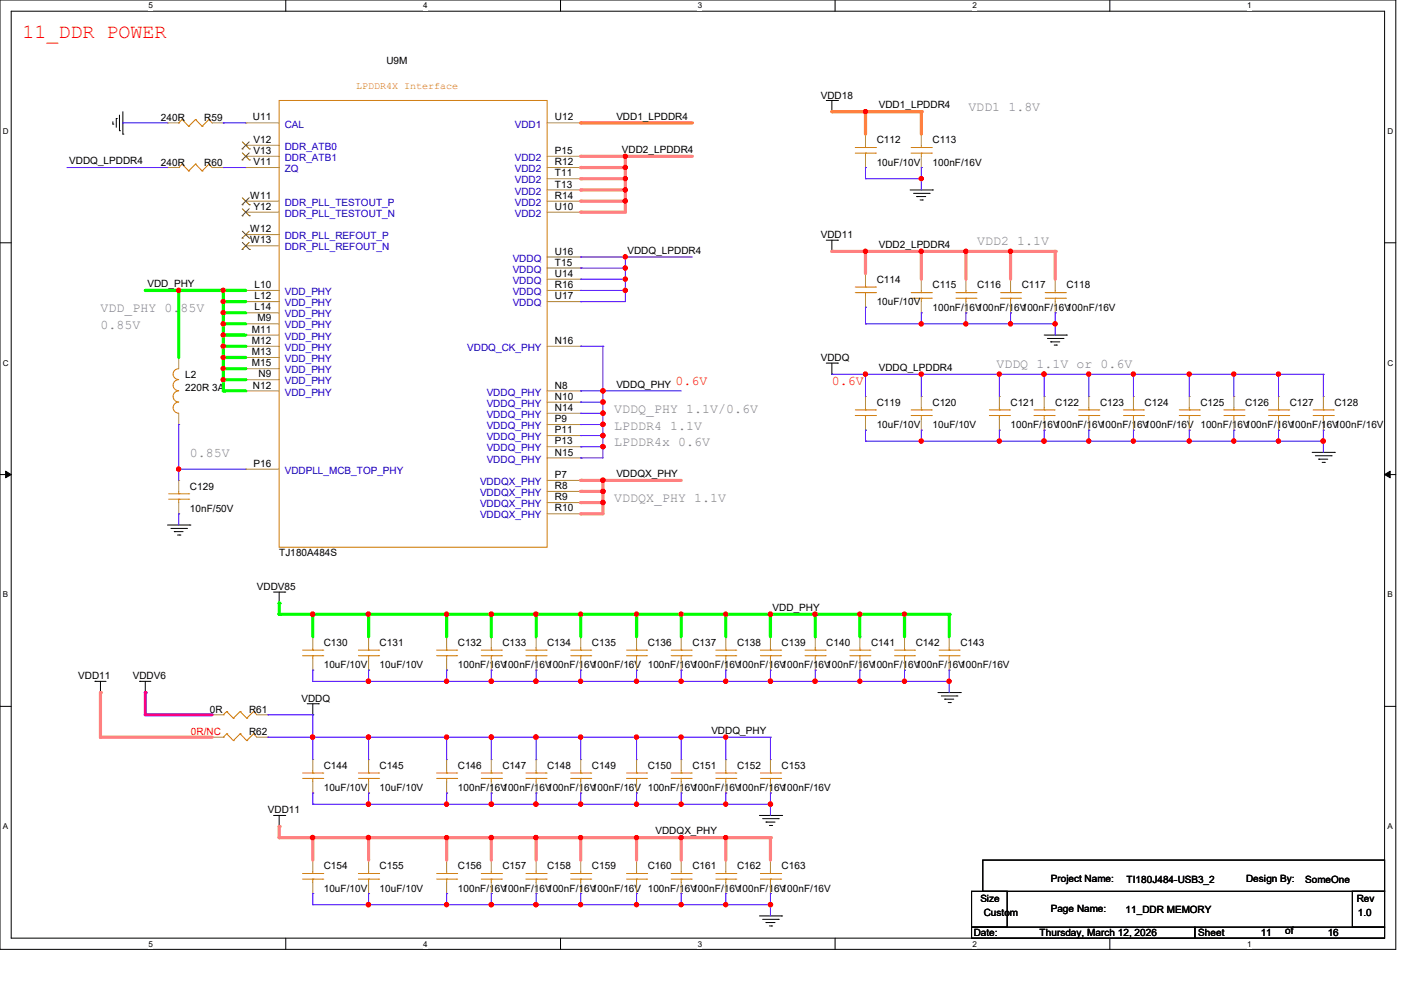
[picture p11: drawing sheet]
<svg xmlns="http://www.w3.org/2000/svg" width="297mm" height="210mm" viewBox="0 0 297 210" stroke-linecap="round" stroke-linejoin="round" font-family="sans-serif">
<defs><g id="words">
<text font-size="4.2" fill="#f00" x="4.7" y="8.1">11_DDR POWER</text>
<g font-size="2.8" fill="#808080">
<text x="204.9" y="23.5">VDD1 1.8V</text>
<text x="206.7" y="51.9">VDD2 1.1V</text>
<text x="21.3" y="69.6">0.85V</text>
<text x="21.3" y="66">VDD_PHY 0.85V</text>
<text x="210.8" y="77.9">VDDQ 1.1V or 0.6V</text>
<text x="129.9" y="87.3">VDDQ_PHY 1.1V/0.6V</text>
<text x="129.9" y="90.8">LPDDR4 1.1V</text>
<text x="129.9" y="94.4">LPDDR4x 0.6V</text>
<text x="40.2" y="96.7">0.85V</text>
<text x="129.9" y="106.2">VDDQX_PHY 1.1V</text>
</g>
<g font-size="2.8" fill="#f00">
<text x="142.9" y="81.4">0.6V</text>
<text x="176" y="81.4">0.6V</text>
</g>
<g font-size="2.1">
<text x="81.7" y="13.5">U9M</text>
<text x="173.6" y="20.9">VDD18</text>
<text x="185.9" y="22.9">VDD1_LPDDR4</text>
<text x="34" y="25.6">240R</text>
<text x="43.2" y="25.6">R59</text>
<text x="53.5" y="25.5">U11</text>
<text x="117.4" y="25.5">U12</text>
<text x="130.4" y="25.3">VDD1_LPDDR4</text>
<text x="14.6" y="34.8">VDDQ_LPDDR4</text>
<text x="34" y="35">240R</text>
<text x="43.2" y="35">R60</text>
<text x="53.6" y="30.2">V12</text>
<text x="53.6" y="32.6">V13</text>
<text x="53.6" y="34.9">V11</text>
<text x="117.4" y="32.6">P15</text>
<text x="117.4" y="34.9">R12</text>
<text x="131.6" y="32.4">VDD2_LPDDR4</text>
<text x="185.5" y="30.3">C112</text>
<text x="185.5" y="35">10uF/10V</text>
<text x="197.3" y="30.3">C113</text>
<text x="197.3" y="35">100nF/16V</text>
<text x="117.4" y="37.3">T11</text>
<text x="117.4" y="39.7">T13</text>
<text x="52.9" y="42">W11</text>
<text x="53.6" y="44.4">Y12</text>
<text x="117.4" y="42">R14</text>
<text x="117.4" y="44.4">U10</text>
<text x="52.9" y="51.5">W13</text>
<text x="52.9" y="49.1">W12</text>
<text x="117.4" y="53.8">U16</text>
<text x="132.8" y="53.7">VDDQ_LPDDR4</text>
<text x="173.6" y="50.4">VDD11</text>
<text x="185.9" y="52.5">VDD2_LPDDR4</text>
<text x="117.4" y="58.5">U14</text>
<text x="117.4" y="56.2">T15</text>
<text x="185.5" y="59.8">C114</text>
<text x="31.2" y="60.7">VDD_PHY</text>
<text x="53.8" y="60.9">L10</text>
<text x="53.8" y="63.3">L12</text>
<text x="53.8" y="65.7">L14</text>
<text x="117.4" y="60.9">R16</text>
<text x="117.4" y="63.3">U17</text>
<text x="185.5" y="64.6">10uF/10V</text>
<text x="197.3" y="61">C115</text>
<text x="197.3" y="65.7">100nF/16V</text>
<text x="206.7" y="61">C116</text>
<text x="206.7" y="65.7">100nF/16V</text>
<text x="216.2" y="61">C117</text>
<text x="216.2" y="65.7">100nF/16V</text>
<text x="225.6" y="61">C118</text>
<text x="225.6" y="65.7">100nF/16V</text>
<text x="53.3" y="70.4">M11</text>
<text x="54.5" y="68">M9</text>
<text x="53.3" y="72.7">M12</text>
<text x="53.3" y="75.1">M13</text>
<text x="53.3" y="77.5">M15</text>
<text x="117.4" y="72.7">N16</text>
<text x="173.6" y="76.4">VDDQ</text>
<text x="39.2" y="79.9">L2</text>
<text x="39.2" y="82.8">220R 3A</text>
<text x="53.5" y="82.2">N12</text>
<text x="54.7" y="79.8">N9</text>
<text x="117.4" y="82.2">N8</text>
<text x="130.4" y="82">VDDQ_PHY</text>
<text x="185.9" y="78.5">VDDQ_LPDDR4</text>
<text x="117.4" y="84.5">N10</text>
<text x="117.4" y="86.9">N14</text>
<text x="117.4" y="89.3">P9</text>
<text x="185.5" y="85.8">C119</text>
<text x="197.3" y="85.8">C120</text>
<text x="213.8" y="85.8">C121</text>
<text x="223.2" y="85.8">C122</text>
<text x="232.7" y="85.8">C123</text>
<text x="242.1" y="85.8">C124</text>
<text x="254" y="85.8">C125</text>
<text x="263.4" y="85.8">C126</text>
<text x="272.8" y="85.8">C127</text>
<text x="282.3" y="85.8">C128</text>
<text x="117.4" y="91.6">P11</text>
<text x="117.4" y="94">P13</text>
<text x="185.5" y="90.6">10uF/10V</text>
<text x="197.3" y="90.6">10uF/10V</text>
<text x="213.8" y="90.6">100nF/16V</text>
<text x="223.2" y="90.6">100nF/16V100nF/16V</text>
<text x="242.1" y="90.6">100nF/16V 100nF/16V</text>
<text x="263.4" y="90.6">100nF/16V</text>
<text x="272.8" y="90.6">100nF/16V</text>
<text x="282.3" y="90.6">100nF/16V</text>
<text x="53.6" y="98.7">P16</text>
<text x="117.4" y="101.1">P7</text>
<text x="117.4" y="96.4">N15</text>
<text x="130.4" y="100.9">VDDQX_PHY</text>
<text x="40.2" y="103.5">C129</text>
<text x="117.4" y="103.4">R8</text>
<text x="117.4" y="105.8">R9</text>
<text x="40.2" y="108.2">10nF/50V</text>
<text x="117.4" y="108.2">R10</text>
<text x="59.1" y="117.7">TJ180A484S</text>
<text x="54.4" y="124.8">VDDV85</text>
<text x="163.4" y="129.2">VDD_PHY</text>
<text x="68.5" y="136.6">C130</text>
<text x="80.3" y="136.6">C131</text>
<text x="96.9" y="136.6">C132</text>
<text x="106.3" y="136.6">C133</text>
<text x="115.7" y="136.6">C134</text>
<text x="125.2" y="136.6">C135</text>
<text x="137" y="136.6">C136</text>
<text x="146.5" y="136.6">C137</text>
<text x="155.9" y="136.6">C138</text>
<text x="165.4" y="136.6">C139</text>
<text x="174.8" y="136.6">C140</text>
<text x="184.3" y="136.6">C141</text>
<text x="193.7" y="136.6">C142</text>
<text x="203.2" y="136.6">C143</text>
<text x="16.6" y="143.7">VDD11</text>
<text x="28.1" y="143.7">VDDV6</text>
<text x="68.5" y="141.3">10uF/10V</text>
<text x="80.3" y="141.3">10uF/10V</text>
<text x="96.9" y="141.3">100nF/16V</text>
<text x="106.3" y="141.3">100nF/16V</text>
<text x="115.7" y="141.3">100nF/16V100nF/16V 100nF/16V</text>
<text x="146.5" y="141.3">100nF/16V</text>
<text x="155.9" y="141.3">100nF/16V</text>
<text x="165.4" y="141.3">100nF/16V</text>
<text x="174.8" y="141.3">100nF/16V100nF/16V</text>
<text x="193.7" y="141.3">100nF/16V</text>
<text x="203.2" y="141.3">100nF/16V</text>
<text x="63.8" y="148.4">VDDQ</text>
<text x="44.4" y="150.8">0R</text>
<text x="52.7" y="150.8">R61</text>
<text x="52.7" y="155.5">R62</text>
<text x="150.5" y="155.2">VDDQ_PHY</text>
<text x="68.5" y="162.6">C144</text>
<text x="68.5" y="167.3">10uF/10V</text>
<text x="80.3" y="162.6">C145</text>
<text x="80.3" y="167.3">10uF/10V</text>
<text x="96.9" y="162.6">C146</text>
<text x="96.9" y="167.3">100nF/16V</text>
<text x="106.3" y="162.6">C147</text>
<text x="106.3" y="167.3">100nF/16V</text>
<text x="115.7" y="162.6">C148</text>
<text x="115.7" y="167.3">100nF/16V100nF/16V 100nF/16V</text>
<text x="125.2" y="162.6">C149</text>
<text x="137" y="162.6">C150</text>
<text x="146.5" y="162.6">C151</text>
<text x="146.5" y="167.3">100nF/16V</text>
<text x="155.9" y="162.6">C152</text>
<text x="155.9" y="167.3">100nF/16V</text>
<text x="165.4" y="162.6">C153</text>
<text x="165.4" y="167.3">100nF/16V</text>
<text x="56.7" y="172">VDD11</text>
<text x="138.7" y="176.5">VDDQX_PHY</text>
<text x="68.5" y="183.9">C154</text>
<text x="80.3" y="183.9">C155</text>
<text x="96.9" y="183.9">C156</text>
<text x="106.3" y="183.9">C157</text>
<text x="115.7" y="183.9">C158</text>
<text x="125.2" y="183.9">C159</text>
<text x="137" y="183.9">C160</text>
<text x="146.5" y="183.9">C161</text>
<text x="155.9" y="183.9">C162</text>
<text x="165.4" y="183.9">C163</text>
<text x="68.5" y="188.6">10uF/10V</text>
<text x="80.3" y="188.6">10uF/10V</text>
<text x="96.9" y="188.6">100nF/16V</text>
<text x="106.3" y="188.6">100nF/16V</text>
<text x="115.7" y="188.6">100nF/16V100nF/16V 100nF/16V</text>
<text x="146.5" y="188.6">100nF/16V</text>
<text x="155.9" y="188.6">100nF/16V</text>
<text x="165.4" y="188.6">100nF/16V</text>
<text x="207.4" y="190.7">Size</text>
<text x="222.3" y="186.4">Project Name:</text>
<text x="238.3" y="186.7">TI180J484-USB3_2</text>
<text x="263.6" y="186.4">Design By:</text>
<text x="276.1" y="186.7">SomeOne</text>
<text x="287" y="190.7">Rev</text>
<text x="208.1" y="193.8">Custom</text>
<text x="222.3" y="192.8">Page Name:</text>
<text x="238.1" y="193">11_DDR MEMORY</text>
<text x="271.9" y="197.5">of</text>
<text x="287.2" y="193.8">1.0</text>
<text x="206" y="198">Date:</text>
<text x="219.9" y="198">Thursday, March 12, 2026</text>
<text x="253.5" y="198">Sheet</text>
<text x="266.7" y="198">11</text>
<text x="280.9" y="198">16</text>
</g>
<text font-size="2.1" fill="#cc8006" x="75.4" y="18.9">LPDDR4X Interface</text>
<g font-size="2.1" fill="#00c">
<text x="60.2" y="27">CAL</text>
<text x="108.9" y="27">VDD1</text>
<text x="60.2" y="31.7">DDR_ATB0</text>
<text x="60.2" y="34">DDR_ATB1</text>
<text x="108.9" y="34">VDD2</text>
<text x="60.2" y="36.4">ZQ</text>
<text x="108.9" y="36.4">VDD2</text>
<text x="108.9" y="38.8">VDD2</text>
<text x="108.9" y="41.1">VDD2</text>
<text x="60.2" y="43.5">DDR_PLL_TESTOUT_P</text>
<text x="60.2" y="45.8">DDR_PLL_TESTOUT_N</text>
<text x="108.9" y="43.5">VDD2</text>
<text x="108.9" y="45.8">VDD2</text>
<text x="60.2" y="53">DDR_PLL_REFOUT_N</text>
<text x="60.2" y="50.6">DDR_PLL_REFOUT_P</text>
<text x="108.5" y="55.3">VDDQ</text>
<text x="108.5" y="57.7">VDDQ</text>
<text x="60.2" y="62.4">VDD_PHY</text>
<text x="60.2" y="64.8">VDD_PHY</text>
<text x="108.5" y="60">VDDQ</text>
<text x="108.5" y="62.4">VDDQ</text>
<text x="108.5" y="64.8">VDDQ</text>
<text x="60.2" y="67.1">VDD_PHY</text>
<text x="60.2" y="69.5">VDD_PHY</text>
<text x="60.2" y="71.8">VDD_PHY</text>
<text x="60.2" y="74.2">VDD_PHY</text>
<text x="60.2" y="76.6">VDD_PHY</text>
<text x="98.8" y="74.2">VDDQ_CK_PHY</text>
<text x="60.2" y="79">VDD_PHY</text>
<text x="60.2" y="81.3">VDD_PHY</text>
<text x="60.2" y="83.7">VDD_PHY</text>
<text x="103" y="83.7">VDDQ_PHY</text>
<text x="103" y="86">VDDQ_PHY</text>
<text x="103" y="88.4">VDDQ_PHY</text>
<text x="103" y="90.8">VDDQ_PHY</text>
<text x="103" y="93.1">VDDQ_PHY</text>
<text x="103" y="95.5">VDDQ_PHY</text>
<text x="60.2" y="100.2">VDDPLL_MCB_TOP_PHY</text>
<text x="103" y="97.8">VDDQ_PHY</text>
<text x="101.6" y="102.6">VDDQX_PHY</text>
<text x="101.6" y="104.9">VDDQX_PHY</text>
<text x="101.6" y="107.3">VDDQX_PHY</text>
<text x="101.6" y="109.6">VDDQX_PHY</text>
</g>
<text font-size="2.1" fill="#f00" x="40.4" y="155.5">0R/NC</text>
<g font-size="1.7">
<text x="31.4" y="1.8">5</text>
<text x="89.5" y="1.8">4</text>
<text x="147.6" y="1.8">3</text>
<text x="205.7" y="1.8">2</text>
<text x="263.8" y="1.8">1</text>
<text x=".6" y="28.4">D</text>
<text x="293.5" y="28.4">D</text>
<text x=".6" y="77.3">C</text>
<text x="293.5" y="77.3">C</text>
<text x=".6" y="126.4">B</text>
<text x="293.5" y="126.4">B</text>
<text x=".6" y="175.4">A</text>
<text x="293.5" y="175.4">A</text>
<text x="31.4" y="200.2">5</text>
<text x="89.5" y="200.2">4</text>
<text x="147.6" y="200.2">3</text>
<text x="205.7" y="200.2">2</text>
<text x="263.8" y="200.2">1</text>
</g>
</g></defs>
<path d="M0 0h295.3v200.8h-295.3zM2.4 2.4h290.5v196h-290.5z" fill="none" stroke="#000" stroke-width=".21"/>
<g fill="#fff">
<path d="M31.4 .3h.9v1.9h-.9z"/>
<path d="M31.4 198.7h.9v1.9h-.9z"/>
</g>
<path d="M60.5 0v2.4M60.5 198.4v2.4" fill="none" stroke="#000" stroke-width=".21"/>
<g fill="#fff">
<path d="M89.5 .3h.9v1.9h-.9z"/>
<path d="M89.5 198.7h.9v1.9h-.9z"/>
</g>
<path d="M118.6 0v2.4M118.6 198.4v2.4" fill="none" stroke="#000" stroke-width=".21"/>
<g fill="#fff">
<path d="M147.6 .3h.9v1.9h-.9z"/>
<path d="M147.6 198.7h.9v1.9h-.9z"/>
</g>
<path d="M176.7 0v2.4M176.7 198.4v2.4" fill="none" stroke="#000" stroke-width=".21"/>
<g fill="#fff">
<path d="M205.7 .3h.9v1.9h-.9z"/>
<path d="M205.7 198.7h.9v1.9h-.9z"/>
</g>
<path d="M234.8 0v2.4M234.8 198.4v2.4" fill="none" stroke="#000" stroke-width=".21"/>
<g fill="#fff">
<path d="M263.8 .3h1v1.9h-1z"/>
<path d="M263.8 198.7h1v1.9h-1z"/>
<path d="M.6 26.8h1.2v1.9h-1.2z"/>
<path d="M293.5 26.8h1.2v1.9h-1.2z"/>
<path d="M.6 75.8h1.2v1.9h-1.2z"/>
<path d="M293.5 75.8h1.2v1.9h-1.2z"/>
</g>
<path d="M0 51.4h2.4M292.9 51.4h2.4" fill="none" stroke="#000" stroke-width=".21"/>
<g fill="#fff">
<path d="M.6 124.8h1.1v1.9h-1.1z"/>
<path d="M293.5 124.8h1.1v1.9h-1.1z"/>
</g>
<path d="M0 100.4h2.4M292.9 100.4h2.4" fill="none" stroke="#000" stroke-width=".21"/>
<path d="M1.2 99.7l1.2 .7-1.2 .6zM292.9 100.4l1.2-.7v1.3z" fill="#000" stroke="#000" stroke-width=".21"/>
<g fill="#fff">
<path d="M.6 173.9h1.1v1.9h-1.1z"/>
<path d="M293.5 173.9h1.1v1.9h-1.1z"/>
</g>
<g fill="none" stroke="#000" stroke-width=".21">
<path d="M23.9 26.2h.1M23.9 25.7v.5M24.6 25.1h.1M24.6 25.1v1.8M25.3 27.6h.1M25.3 24.3v3.3M26 28.4h.1M26 23.6v4.8M174.8 21.3h2.4M176 23.6h.1M176 21.3v2.3M177.2 21.3h.1"/>
<path d="M174.8 50.8h2.4M176 53.2h.1M176 50.8v2.4M177.2 50.8h.1M192.5 40.2h4.8M193.3 40.9h3.3M193.9 41.6h.1M193.9 41.6h1.9M194.6 42.3h.5M195.1 42.3h.1M196.6 40.9h.1M197.3 40.2h.1"/>
<path d="M174.8 76.8h2.4M176 79.2h.1M176 76.8v2.4M177.2 76.8h.1M220.9 70.9h4.7M221.6 71.6h3.3M222.3 72.3h.1M222.3 72.3h1.9M223 73h.5M223.5 73h.1M224.9 71.6h.1M225.6 70.9h.1"/>
<path d="M277.6 95.7h4.7M278.3 96.4h3.3M279 97.1h.1M279 97.1h1.9M279.7 97.8h.5M280.2 97.8h.1M281.6 96.4h.1M282.3 95.7h.1M35.4 111h4.8M36.2 111.8h3.3M36.9 112.4h.1M36.9 112.4h1.8"/>
<path d="M37.5 113.2h.6M38.1 113.2h.1M39.5 111.8h.1M40.2 111h.1M57.9 125.2h2.3M59.1 127.6h.1M59.1 125.2v2.4M60.2 125.2h.1M0 149.4h2.4M20.1 144.1h.1M20.1 144.1h2.3M21.3 146.5h.1"/>
<path d="M21.3 144.1v2.4M29.5 144.1h.1M29.5 144.1h2.4M30.7 146.5h.1M30.7 144.1v2.4M65 148.8h2.4M66.2 151.2h.1M66.2 148.8v2.4M67.4 148.8h.1M198.4 146.5h4.8M199.1 147.2h3.3M199.9 147.9h.1"/>
<path d="M199.9 147.9h1.9M200.6 148.6h.4M201 148.6h.1M202.4 147.2h.1M203.2 146.5h.1M292.9 149.4h2.4M57.9 172.5h2.3M59.1 174.8h.1M59.1 172.5v2.3M60.2 172.5h.1M160.7 172.5h4.7M161.3 173.1h3.3"/>
<path d="M162.1 173.9h.1M162.1 173.9h1.9M162.8 174.6h.4M163.2 174.6h.1M164.6 173.1h.1M165.4 172.5h.1M160.7 193.7h4.7M161.3 194.4h3.3M162.1 195.1h.1M162.1 195.1h1.9M162.8 195.8h.4M163.2 195.8h.1"/>
<path d="M164.6 194.4h.1M165.4 193.7h.1M205.5 188.5h7.6v7.6h-7.6zM205.5 196.1h47.3v2.3h-47.3zM207.9 181.9h85v6.6h-85zM252.8 196.1h40.1v2.3h-40.1zM286.1 188.5h6.8v7.6h-6.8z"/>
</g>
<g fill="none" stroke="#cc8006" stroke-width=".21">
<path d="M37.8 35.4h.1M37.8 26h.1M38.5 34.7h.1M38.5 25.3h.1M38.5 34.7l1.4 1.5M38.5 34.7l-.7 .7M38.5 25.3l1.4 1.4M38.5 25.3l-.7 .7M39.9 36.2h.1M39.9 26.7h.1M41.4 34.7h.1M41.4 25.3h.1"/>
<path d="M41.4 34.7l1.4 1.5M41.4 34.7l-1.5 1.5M41.4 25.3l1.4 1.4M41.4 25.3l-1.5 1.4M42.8 36.2h.1M42.8 26.7h.1M44.2 34.7h.1M44.2 25.3h.1M44.2 34.7l.7 .7M44.2 34.7l-1.4 1.5M44.2 25.3l.7 .7M44.2 25.3l-1.4 1.4"/>
<path d="M59.1 21.3h56.6v94.4h-56.6zM180.9 32.4h4.3M180.9 31.2h4.3M183.1 31.2h.1M183.1 32.4h.1M183.1 30.7v.5M183.1 32.4v.7M185.2 32.4h.1M185.2 31.2h.1M192.7 32.4h4.3M192.7 31.2h4.3M194.9 31.2h.1"/>
<path d="M194.9 32.4h.1M194.9 30.7v.5M194.9 32.4v.7M197 32.4h.1M197 31.2h.1M37.8 78a1.16 1.16 0 0 0-1.2 1.1 1.16 1.16 0 0 0 1.2 1.2 1.16 1.16 0 0 0-1.2 1.2 1.16 1.16 0 0 0 1.2 1.1M180.9 61.9h4.3M180.9 60.7h4.3M183.1 60.7h.1M183.1 61.9h.1M183.1 60.2v.5M183.1 61.9v.7"/>
<path d="M185.2 61.9h.1M185.2 60.7h.1M192.7 63.1h4.3M192.7 61.9h4.3M194.9 61.9h.1M194.9 63.1h.1M194.9 61.4v.5M194.9 63.1v.7M197 63.1h.1M197 61.9h.1M202.2 63.1h4.3M202.2 61.9h4.3"/>
<path d="M204.3 61.9h.1M204.3 63.1h.1M204.3 61.4v.5M204.3 63.1v.7M206.5 63.1h.1M206.5 61.9h.1M211.7 63.1h4.2M211.7 61.9h4.2M213.8 61.9h.1M213.8 63.1h.1M213.8 61.4v.5M213.8 63.1v.7"/>
<path d="M215.9 63.1h.1M215.9 61.9h.1M221.1 63.1h4.3M221.1 61.9h4.3M223.2 61.9h.1M223.2 63.1h.1M223.2 61.4v.5M223.2 63.1v.7M225.4 63.1h.1M225.4 61.9h.1M37.8 85a1.16 1.16 0 0 0-1.2 1.2 1.16 1.16 0 0 0 1.2 1.2M37.8 82.7a1.16 1.16 0 0 0-1.2 1.1 1.16 1.16 0 0 0 1.2 1.2"/>
<path d="M180.9 87.9h4.3M180.9 86.7h4.3M183.1 86.7h.1M183.1 87.9h.1M183.1 86.2v.5M183.1 87.9v.7M185.2 87.9h.1M185.2 86.7h.1M192.7 87.9h4.3M192.7 86.7h4.3M194.9 86.7h.1M194.9 87.9h.1"/>
<path d="M194.9 86.2v.5M194.9 87.9v.7M197 87.9h.1M197 86.7h.1M209.3 87.9h4.3M209.3 86.7h4.3M211.4 86.7h.1M211.4 87.9h.1M211.4 86.2v.5M211.4 87.9v.7M213.6 87.9h.1M213.6 86.7h.1"/>
<path d="M218.7 87.9h4.3M218.7 86.7h4.3M220.9 86.7h.1M220.9 87.9h.1M220.9 86.2v.5M220.9 87.9v.7M223 87.9h.1M223 86.7h.1M228.2 87.9h4.3M228.2 86.7h4.3M230.3 86.7h.1M230.3 87.9h.1"/>
<path d="M230.3 86.2v.5M230.3 87.9v.7M232.5 87.9h.1M232.5 86.7h.1M237.7 87.9h4.2M237.7 86.7h4.2M239.8 86.7h.1M239.8 87.9h.1M239.8 86.2v.5M239.8 87.9v.7M241.9 87.9h.1M241.9 86.7h.1"/>
<path d="M249.5 87.9h4.2M249.5 86.7h4.2M251.6 86.7h.1M251.6 87.9h.1M251.6 86.2v.5M251.6 87.9v.7M253.7 87.9h.1M253.7 86.7h.1M258.9 87.9h4.2M258.9 86.7h4.2M261 86.7h.1M261 87.9h.1"/>
<path d="M261 86.2v.5M261 87.9v.7M263.1 87.9h.1M263.1 86.7h.1M268.4 87.9h4.2M268.4 86.7h4.2M270.5 86.7h.1M270.5 87.9h.1M270.5 86.2v.5M270.5 87.9v.7M272.6 87.9h.1M272.6 86.7h.1"/>
<path d="M277.8 87.9h4.3M277.8 86.7h4.3M280 86.7h.1M280 87.9h.1M280 86.2v.5M280 87.9v.7M282.1 87.9h.1M282.1 86.7h.1M35.7 105.6h4.2M35.7 104.4h4.2M37.8 104.4h.1M37.8 105.6h.1"/>
<path d="M37.8 103.9v.5M37.8 105.6v.7M39.9 105.6h.1M39.9 104.4h.1M64 138.7h4.3M64 137.5h4.3M66.2 137.5h.1M66.2 138.7h.1M66.2 137v.5M66.2 138.7v.7M68.3 138.7h.1M68.3 137.5h.1"/>
<path d="M75.8 138.7h4.3M75.8 137.5h4.3M78 137.5h.1M78 138.7h.1M78 137v.5M78 138.7v.7M80.1 138.7h.1M80.1 137.5h.1M92.4 138.7h4.2M92.4 137.5h4.2M94.5 137.5h.1M94.5 138.7h.1"/>
<path d="M94.5 137v.5M94.5 138.7v.7M96.6 138.7h.1M96.6 137.5h.1M101.8 138.7h4.3M101.8 137.5h4.3M103.9 137.5h.1M103.9 138.7h.1M103.9 137v.5M103.9 138.7v.7M106.1 138.7h.1M106.1 137.5h.1"/>
<path d="M111.3 138.7h4.2M111.3 137.5h4.2M113.4 137.5h.1M113.4 138.7h.1M113.4 137v.5M113.4 138.7v.7M115.5 138.7h.1M115.5 137.5h.1M120.7 138.7h4.3M120.7 137.5h4.3M122.9 137.5h.1M122.9 138.7h.1"/>
<path d="M122.9 137v.5M122.9 138.7v.7M125 138.7h.1M125 137.5h.1M132.5 138.7h4.3M132.5 137.5h4.3M134.7 137.5h.1M134.7 138.7h.1M134.7 137v.5M134.7 138.7v.7M136.8 138.7h.1M136.8 137.5h.1"/>
<path d="M142 138.7h4.2M142 137.5h4.2M144.1 137.5h.1M144.1 138.7h.1M144.1 137v.5M144.1 138.7v.7M146.2 138.7h.1M146.2 137.5h.1M151.4 138.7h4.3M151.4 137.5h4.3M153.5 137.5h.1M153.5 138.7h.1"/>
<path d="M153.5 137v.5M153.5 138.7v.7M155.7 138.7h.1M155.7 137.5h.1M160.9 138.7h4.2M160.9 137.5h4.2M163 137.5h.1M163 138.7h.1M163 137v.5M163 138.7v.7M165.1 138.7h.1M165.1 137.5h.1"/>
<path d="M170.3 138.7h4.3M170.3 137.5h4.3M172.5 137.5h.1M172.5 138.7h.1M172.5 137v.5M172.5 138.7v.7M174.6 138.7h.1M174.6 137.5h.1M179.8 138.7h4.2M179.8 137.5h4.2M181.9 137.5h.1M181.9 138.7h.1"/>
<path d="M181.9 137v.5M181.9 138.7v.7M184 138.7h.1M184 137.5h.1M189.2 138.7h4.3M189.2 137.5h4.3M191.3 137.5h.1M191.3 138.7h.1M191.3 137v.5M191.3 138.7v.7M193.5 138.7h.1M193.5 137.5h.1"/>
<path d="M198.7 138.7h4.2M198.7 137.5h4.2M200.8 137.5h.1M200.8 138.7h.1M200.8 137v.5M200.8 138.7v.7M202.9 138.7h.1M202.9 137.5h.1M47.2 151.2h.1M47.2 155.9h.1M48 150.5h.1M48 155.2h.1"/>
<path d="M48 150.5l1.4 1.4M48 150.5l-.8 .7M48 155.2l1.4 1.4M48 155.2l-.8 .7M49.4 151.9h.1M49.4 156.6h.1M50.8 150.5h.1M50.8 155.2h.1M50.8 150.5l1.4 1.4M50.8 150.5l-1.4 1.4M50.8 155.2l1.4 1.4M50.8 155.2l-1.4 1.4"/>
<path d="M52.2 151.9h.1M52.2 156.6h.1M53.6 150.5h.1M53.6 155.2h.1M53.6 150.5l.8 .7M53.6 150.5l-1.4 1.4M53.6 155.2l.8 .7M53.6 155.2l-1.4 1.4M64 164.6h4.3M64 163.5h4.3M66.2 163.5h.1M66.2 164.6h.1"/>
<path d="M66.2 163v.5M66.2 164.6v.8M68.3 164.6h.1M68.3 163.5h.1M75.8 164.6h4.3M75.8 163.5h4.3M78 163.5h.1M78 164.6h.1M78 163v.5M78 164.6v.8M80.1 164.6h.1M80.1 163.5h.1"/>
<path d="M92.4 164.6h4.2M92.4 163.5h4.2M94.5 163.5h.1M94.5 164.6h.1M94.5 163v.5M94.5 164.6v.8M96.6 164.6h.1M96.6 163.5h.1M101.8 164.6h4.3M101.8 163.5h4.3M103.9 163.5h.1M103.9 164.6h.1"/>
<path d="M103.9 163v.5M103.9 164.6v.8M106.1 164.6h.1M106.1 163.5h.1M111.3 164.6h4.2M111.3 163.5h4.2M113.4 163.5h.1M113.4 164.6h.1M113.4 163v.5M113.4 164.6v.8M115.5 164.6h.1M115.5 163.5h.1"/>
<path d="M120.7 164.6h4.3M120.7 163.5h4.3M122.9 163.5h.1M122.9 164.6h.1M122.9 163v.5M122.9 164.6v.8M125 164.6h.1M125 163.5h.1M132.5 164.6h4.3M132.5 163.5h4.3M134.7 163.5h.1M134.7 164.6h.1"/>
<path d="M134.7 163v.5M134.7 164.6v.8M136.8 164.6h.1M136.8 163.5h.1M142 164.6h4.2M142 163.5h4.2M144.1 163.5h.1M144.1 164.6h.1M144.1 163v.5M144.1 164.6v.8M146.2 164.6h.1M146.2 163.5h.1"/>
<path d="M151.4 164.6h4.3M151.4 163.5h4.3M153.5 163.5h.1M153.5 164.6h.1M153.5 163v.5M153.5 164.6v.8M155.7 164.6h.1M155.7 163.5h.1M160.9 164.6h4.2M160.9 163.5h4.2M163 163.5h.1M163 164.6h.1"/>
<path d="M163 163v.5M163 164.6v.8M165.1 164.6h.1M165.1 163.5h.1M64 185.9h4.3M64 184.7h4.3M66.2 184.7h.1M66.2 185.9h.1M66.2 184.3v.4M66.2 185.9v.7M68.3 185.9h.1M68.3 184.7h.1"/>
<path d="M75.8 185.9h4.3M75.8 184.7h4.3M78 184.7h.1M78 185.9h.1M78 184.3v.4M78 185.9v.7M80.1 185.9h.1M80.1 184.7h.1M92.4 185.9h4.2M92.4 184.7h4.2M94.5 184.7h.1M94.5 185.9h.1"/>
<path d="M94.5 184.3v.4M94.5 185.9v.7M96.6 185.9h.1M96.6 184.7h.1M101.8 185.9h4.3M101.8 184.7h4.3M103.9 184.7h.1M103.9 185.9h.1M103.9 184.3v.4M103.9 185.9v.7M106.1 185.9h.1M106.1 184.7h.1"/>
<path d="M111.3 185.9h4.2M111.3 184.7h4.2M113.4 184.7h.1M113.4 185.9h.1M113.4 184.3v.4M113.4 185.9v.7M115.5 185.9h.1M115.5 184.7h.1M120.7 185.9h4.3M120.7 184.7h4.3M122.9 184.7h.1M122.9 185.9h.1"/>
<path d="M122.9 184.3v.4M122.9 185.9v.7M125 185.9h.1M125 184.7h.1M132.5 185.9h4.3M132.5 184.7h4.3M134.7 184.7h.1M134.7 185.9h.1M134.7 184.3v.4M134.7 185.9v.7M136.8 185.9h.1M136.8 184.7h.1"/>
<path d="M142 185.9h4.2M142 184.7h4.2M144.1 184.7h.1M144.1 185.9h.1M144.1 184.3v.4M144.1 185.9v.7M146.2 185.9h.1M146.2 184.7h.1M151.4 185.9h4.3M151.4 184.7h4.3M153.5 184.7h.1M153.5 185.9h.1"/>
<path d="M153.5 184.3v.4M153.5 185.9v.7M155.7 185.9h.1M155.7 184.7h.1M160.9 185.9h4.2M160.9 184.7h4.2M163 184.7h.1M163 185.9h.1M163 184.3v.4M163 185.9v.7M165.1 185.9h.1M165.1 184.7h.1"/>
</g>
<g fill="none" stroke="#a84" stroke-width=".21">
<path d="M35.4 35.4h.1M35.4 26h.1M35.4 35.4h2.4M35.4 26h2.4M44.9 35.4h2.3M44.9 26h2.3M47.2 35.4h.1M47.2 26h.1M52 26h.1M52 30.7h.1M52 33.1h.1M52 35.4h.1"/>
<path d="M52 35.4h7.1M52 26h7.1M52 33.1h7.1M52 30.7h7.1M115.7 35.4h7.2M115.7 26h7.2M115.7 33.1h7.2M115.7 37.8h7.2M122.9 26h.1M122.9 33.1h.1M122.9 35.4h.1M122.9 37.8h.1"/>
<path d="M183.1 28.4h.1M183.1 35.4h.1M183.1 28.4v2.3M183.1 33.1v2.3M194.9 28.4h.1M194.9 35.4h.1M194.9 28.4v2.3M194.9 33.1v2.3M52 42.5h.1M52 44.9h.1M52 52h.1M52 49.6h.1"/>
<path d="M52 42.5h7.1M52 44.9h7.1M52 52h7.1M52 49.6h7.1M115.7 54.4h7.2M115.7 59.1h7.2M115.7 56.7h7.2M115.7 40.2h7.2M115.7 42.5h7.2M115.7 44.9h7.2M122.9 54.4h.1M122.9 59.1h.1"/>
<path d="M122.9 56.7h.1M122.9 40.2h.1M122.9 42.5h.1M122.9 44.9h.1M183.1 57.9h.1M183.1 57.9v2.3M194.9 59.1h.1M194.9 59.1v2.3M204.3 59.1h.1M204.3 59.1v2.3M213.8 59.1h.1M213.8 59.1v2.3"/>
<path d="M223.2 59.1h.1M223.2 59.1v2.3M37.8 75.6h.1M37.8 75.6v2.4M52 61.4h.1M52 63.8h.1M52 66.2h.1M52 68.5h.1M52 70.9h.1M52 73.2h.1M52 75.6h.1M52 78h.1"/>
<path d="M52 61.4h7.1M52 63.8h7.1M52 73.2h7.1M52 66.2h7.1M52 68.5h7.1M52 70.9h7.1M52 75.6h7.1M52 78h7.1M115.7 61.4h7.2M115.7 63.8h7.2M115.7 73.2h7.2M122.9 61.4h.1"/>
<path d="M122.9 63.8h.1M122.9 73.2h.1M183.1 65h.1M183.1 62.6v2.4M194.9 66.2h.1M194.9 63.8v2.4M204.3 66.2h.1M204.3 63.8v2.4M213.8 66.2h.1M213.8 63.8v2.4M223.2 66.2h.1M223.2 63.8v2.4"/>
<path d="M37.8 89.8h.1M37.8 87.4v2.4M52 99.2h.1M52 80.3h.1M52 82.7h.1M52 82.7h7.1M52 99.2h7.1M52 80.3h7.1M115.7 82.7h7.2M115.7 85h7.2M115.7 87.4h7.2M115.7 89.8h7.2"/>
<path d="M115.7 92.1h7.2M115.7 94.5h7.2M115.7 96.9h7.2M122.9 82.7h.1M122.9 85h.1M122.9 87.4h.1M122.9 89.8h.1M122.9 92.1h.1M122.9 94.5h.1M122.9 96.9h.1M183.1 83.9h.1M183.1 91h.1"/>
<path d="M183.1 83.9v2.3M183.1 88.6v2.4M194.9 83.9h.1M194.9 91h.1M194.9 83.9v2.3M194.9 88.6v2.4M211.4 83.9h.1M211.4 91h.1M211.4 83.9v2.3M211.4 88.6v2.4M220.9 83.9h.1M220.9 91h.1"/>
<path d="M220.9 83.9v2.3M220.9 88.6v2.4M230.3 83.9h.1M230.3 91h.1M230.3 83.9v2.3M230.3 88.6v2.4M239.8 83.9h.1M239.8 91h.1M239.8 83.9v2.3M239.8 88.6v2.4M251.6 83.9h.1M251.6 91h.1"/>
<path d="M251.6 83.9v2.3M251.6 88.6v2.4M261 83.9h.1M261 91h.1M261 83.9v2.3M261 88.6v2.4M270.5 83.9h.1M270.5 91h.1M270.5 83.9v2.3M270.5 88.6v2.4M280 83.9h.1M280 91h.1"/>
<path d="M280 83.9v2.3M280 88.6v2.4M37.8 101.6h.1M37.8 108.7h.1M37.8 101.6v2.3M37.8 106.3v2.4M115.7 101.6h7.2M115.7 103.9h7.2M115.7 106.3h7.2M115.7 108.7h7.2M122.9 101.6h.1M122.9 103.9h.1"/>
<path d="M122.9 106.3h.1M122.9 108.7h.1M66.2 134.7h.1M66.2 134.7v2.3M66.2 139.4v2.3M78 134.7h.1M78 134.7v2.3M78 139.4v2.3M94.5 134.7h.1M94.5 134.7v2.3M94.5 139.4v2.3M103.9 134.7h.1"/>
<path d="M103.9 134.7v2.3M103.9 139.4v2.3M113.4 134.7h.1M113.4 134.7v2.3M113.4 139.4v2.3M122.9 134.7h.1M122.9 134.7v2.3M122.9 139.4v2.3M134.7 134.7h.1M134.7 134.7v2.3M134.7 139.4v2.3M144.1 134.7h.1"/>
<path d="M144.1 134.7v2.3M144.1 139.4v2.3M153.5 134.7h.1M153.5 134.7v2.3M153.5 139.4v2.3M163 134.7h.1M163 134.7v2.3M163 139.4v2.3M172.5 134.7h.1M172.5 134.7v2.3M172.5 139.4v2.3M181.9 134.7h.1"/>
<path d="M181.9 134.7v2.3M181.9 139.4v2.3M191.3 134.7h.1M191.3 134.7v2.3M191.3 139.4v2.3M200.8 134.7h.1M200.8 134.7v2.3M200.8 139.4v2.3M44.9 151.2h.1M44.9 155.9h.1M44.9 151.2h2.3M44.9 155.9h2.3"/>
<path d="M54.4 151.2h2.3M54.4 155.9h2.3M56.7 151.2h.1M56.7 155.9h.1M66.2 141.7h.1M78 141.7h.1M94.5 141.7h.1M103.9 141.7h.1M113.4 141.7h.1M122.9 141.7h.1M134.7 141.7h.1M144.1 141.7h.1"/>
<path d="M153.5 141.7h.1M163 141.7h.1M172.5 141.7h.1M181.9 141.7h.1M191.3 141.7h.1M200.8 141.7h.1M66.2 160.7h.1M66.2 167.7h.1M66.2 160.7v2.3M66.2 165.4v2.3M78 160.7h.1M78 167.7h.1"/>
<path d="M78 160.7v2.3M78 165.4v2.3M94.5 160.7h.1M94.5 167.7h.1M94.5 160.7v2.3M94.5 165.4v2.3M103.9 160.7h.1M103.9 167.7h.1M103.9 160.7v2.3M103.9 165.4v2.3M113.4 160.7h.1M113.4 167.7h.1"/>
<path d="M113.4 160.7v2.3M113.4 165.4v2.3M122.9 160.7h.1M122.9 167.7h.1M122.9 160.7v2.3M122.9 165.4v2.3M134.7 160.7h.1M134.7 167.7h.1M134.7 160.7v2.3M134.7 165.4v2.3M144.1 160.7h.1M144.1 167.7h.1"/>
<path d="M144.1 160.7v2.3M144.1 165.4v2.3M153.5 160.7h.1M153.5 167.7h.1M153.5 160.7v2.3M153.5 165.4v2.3M163 160.7h.1M163 167.7h.1M163 160.7v2.3M163 165.4v2.3M66.2 181.9h.1M66.2 189h.1"/>
<path d="M66.2 181.9v2.4M66.2 186.6v2.4M78 181.9h.1M78 189h.1M78 181.9v2.4M78 186.6v2.4M94.5 181.9h.1M94.5 189h.1M94.5 181.9v2.4M94.5 186.6v2.4M103.9 181.9h.1M103.9 189h.1"/>
<path d="M103.9 181.9v2.4M103.9 186.6v2.4M113.4 181.9h.1M113.4 189h.1M113.4 181.9v2.4M113.4 186.6v2.4M122.9 181.9h.1M122.9 189h.1M122.9 181.9v2.4M122.9 186.6v2.4M134.7 181.9h.1M134.7 189h.1"/>
<path d="M134.7 181.9v2.4M134.7 186.6v2.4M144.1 181.9h.1M144.1 189h.1M144.1 181.9v2.4M144.1 186.6v2.4M153.5 181.9h.1M153.5 189h.1M153.5 181.9v2.4M153.5 186.6v2.4M163 181.9h.1M163 189h.1"/>
<path d="M163 181.9v2.4M163 186.6v2.4"/>
</g>
<g fill="none" stroke="#804000" stroke-width=".21">
<path d="M51.2 31.5h.1M51.2 33.8h.1M51.3 30l1.4 1.5M51.3 32.3l1.4 1.5M52.7 30l-1.5 1.5M52.7 32.3l-1.5 1.5M52.7 31.5h.1M52.7 33.8h.1M51.2 43.3h.1M51.2 45.6h.1M51.2 52.7h.1M51.2 50.4h.1"/>
<path d="M51.3 41.8l1.4 1.5M51.3 44.2l1.4 1.4M51.3 51.3l1.4 1.4M51.3 48.9l1.4 1.5M52.7 41.8l-1.5 1.5M52.7 44.2l-1.5 1.4M52.7 51.3l-1.5 1.4M52.7 48.9l-1.5 1.5M52.7 43.3h.1M52.7 45.6h.1M52.7 52.7h.1M52.7 50.4h.1"/>
</g>
<path d="M183.1 23.6h11.8" fill="none" stroke="#ff8040" stroke-width=".68"/>
<circle cx="183.1" cy="23.6" r=".34" fill="#ff8040"/>
<path d="M183.1 23.6v4.8" fill="none" stroke="#ff8040" stroke-width=".68"/>
<circle cx="183.1" cy="23.6" r=".34" fill="#ff8040"/>
<circle cx="183.1" cy="23.6" r=".44" fill="#f00" stroke="#f00" stroke-width=".21"/>
<path d="M194.9 23.6v4.8" fill="none" stroke="#ff8040" stroke-width=".68"/>
<circle cx="194.9" cy="23.6" r=".34" fill="#ff8040"/>
<path d="M183.1 35.4h.1M183.1 37.8h.1M183.1 35.4v2.4M194.9 35.4h.1M194.9 35.4v2.4h-11.8" fill="none" stroke="#4200ff" stroke-width=".21"/>
<circle cx="194.9" cy="37.8" r=".44" fill="#f00" stroke="#f00" stroke-width=".21"/>
<path d="M183.1 53.2v4.7" fill="none" stroke="#ff8080" stroke-width=".68"/>
<circle cx="183.1" cy="53.2" r=".34" fill="#ff8080"/>
<path d="M183.1 53.2h11.8" fill="none" stroke="#ff8080" stroke-width=".68"/>
<circle cx="183.1" cy="53.2" r=".34" fill="#ff8080"/>
<g fill="#f00" stroke="#f00" stroke-width=".21">
<circle cx="194.9" cy="53.1" r=".44"/>
<circle cx="183.1" cy="53.1" r=".44"/>
</g>
<path d="M194.9 53.2v5.9" fill="none" stroke="#ff8080" stroke-width=".68"/>
<circle cx="194.9" cy="53.2" r=".34" fill="#ff8080"/>
<path d="M194.9 53.2h9.4" fill="none" stroke="#ff8080" stroke-width=".68"/>
<circle cx="194.9" cy="53.2" r=".34" fill="#ff8080"/>
<path d="M204.3 53.2v5.9" fill="none" stroke="#ff8080" stroke-width=".68"/>
<circle cx="204.3" cy="53.2" r=".34" fill="#ff8080"/>
<circle cx="204.3" cy="53.1" r=".44" fill="#f00" stroke="#f00" stroke-width=".21"/>
<path d="M204.3 53.2h9.5" fill="none" stroke="#ff8080" stroke-width=".68"/>
<circle cx="204.3" cy="53.2" r=".34" fill="#ff8080"/>
<path d="M213.8 53.2v5.9" fill="none" stroke="#ff8080" stroke-width=".68"/>
<circle cx="213.8" cy="53.2" r=".34" fill="#ff8080"/>
<path d="M213.8 53.2h9.4" fill="none" stroke="#ff8080" stroke-width=".68"/>
<circle cx="213.8" cy="53.2" r=".34" fill="#ff8080"/>
<circle cx="213.8" cy="53.1" r=".44" fill="#f00" stroke="#f00" stroke-width=".21"/>
<path d="M223.2 53.2v5.9" fill="none" stroke="#ff8080" stroke-width=".68"/>
<circle cx="223.2" cy="53.2" r=".34" fill="#ff8080"/>
<g fill="none" stroke="#4200ff" stroke-width=".21">
<path d="M183.1 65h.1M183.1 68.5h.1M183.1 79.2h.1M183.1 65v3.5M183.1 79.2v4.7M183.1 79.2h96.9M194.9 66.2h.1M194.9 68.5h.1M194.9 79.2h.1M194.9 66.2v2.3M194.9 79.2v4.7M204.3 66.2h.1"/>
<path d="M204.3 68.5h.1M204.3 66.2v2.3M211.4 79.2h.1M211.4 79.2v4.7M213.8 66.2h.1M213.8 68.5h.1M213.8 66.2v2.3M220.9 79.2h.1M220.9 79.2v4.7M223.2 66.2h.1M223.2 66.2v2.3h-40.1M230.3 79.2h.1"/>
<path d="M230.3 79.2v4.7M239.8 79.2h.1M239.8 79.2v4.7M251.6 79.2h.1M251.6 79.2v4.7M261 79.2h.1M261 79.2v4.7M270.5 79.2h.1M270.5 79.2v4.7M280 79.2h.1M280 79.2v4.7M183.1 91h.1"/>
<path d="M183.1 93.3h.1M183.1 91v2.3M194.9 91h.1M194.9 93.3h.1M194.9 91v2.3M211.4 91h.1M211.4 93.3h.1M211.4 91v2.3M220.9 91h.1M220.9 93.3h.1M220.9 91v2.3M230.3 91h.1"/>
<path d="M230.3 93.3h.1M230.3 91v2.3M239.8 91h.1M239.8 93.3h.1M239.8 91v2.3M251.6 91h.1M251.6 93.3h.1M251.6 91v2.3M261 91h.1M261 93.3h.1M261 91v2.3M270.5 91h.1"/>
<path d="M270.5 93.3h.1M270.5 91v2.3M280 91h.1M280 91v2.3h-96.9"/>
</g>
<g fill="#f00" stroke="#f00" stroke-width=".21">
<circle cx="194.9" cy="68.5" r=".44"/>
<circle cx="204.3" cy="68.5" r=".44"/>
<circle cx="213.8" cy="68.5" r=".44"/>
<circle cx="194.9" cy="79.1" r=".44"/>
<circle cx="183.1" cy="79.1" r=".44"/>
<circle cx="211.4" cy="79.1" r=".44"/>
<circle cx="230.3" cy="79.1" r=".44"/>
<circle cx="220.9" cy="79.1" r=".47"/>
<circle cx="239.8" cy="79.1" r=".44"/>
<circle cx="261" cy="79.1" r=".44"/>
<circle cx="251.6" cy="79.1" r=".44"/>
<circle cx="270.4" cy="79.1" r=".44"/>
<circle cx="211.4" cy="93.3" r=".44"/>
<circle cx="239.8" cy="93.3" r=".44"/>
<circle cx="194.9" cy="93.3" r=".44"/>
<circle cx="230.3" cy="93.3" r=".44"/>
<circle cx="220.9" cy="93.3" r=".47"/>
<circle cx="261" cy="93.3" r=".44"/>
<circle cx="251.6" cy="93.3" r=".44"/>
<circle cx="279.9" cy="93.3" r=".47"/>
<circle cx="270.4" cy="93.3" r=".44"/>
</g>
<path d="M176 53.2h7.1" fill="none" stroke="#ff8080" stroke-width=".68"/>
<circle cx="176" cy="53.2" r=".34" fill="#ff8080"/>
<path d="M176 79.2h.1M176 79.2h7.1" fill="none" stroke="#4200ff" stroke-width=".21"/>
<path d="M176 23.6h7.1" fill="none" stroke="#ff8040" stroke-width=".68"/>
<circle cx="176" cy="23.6" r=".34" fill="#ff8040"/>
<path d="M194.9 37.8h.1M194.9 37.8v2.4M223.2 68.5h.1M223.2 68.5v2.4M280 93.3h.1M280 93.3v2.4" fill="none" stroke="#4200ff" stroke-width=".21"/>
<circle cx="223.2" cy="68.5" r=".44" fill="#f00" stroke="#f00" stroke-width=".21"/>
<path d="M30.7 61.4h7.1" fill="none" stroke="#0f0" stroke-width=".68"/>
<circle cx="30.7" cy="61.4" r=".34" fill="#0f0"/>
<path d="M37.8 61.4v14.2" fill="none" stroke="#0f0" stroke-width=".68"/>
<circle cx="37.8" cy="61.4" r=".34" fill="#0f0"/>
<path d="M37.8 61.4h9.4" fill="none" stroke="#0f0" stroke-width=".68"/>
<circle cx="37.8" cy="61.4" r=".34" fill="#0f0"/>
<g fill="#f00" stroke="#f00" stroke-width=".21">
<circle cx="47.2" cy="61.4" r=".44"/>
<circle cx="37.8" cy="61.4" r=".44"/>
</g>
<path d="M47.2 61.4v2.4" fill="none" stroke="#0f0" stroke-width=".68"/>
<circle cx="47.2" cy="61.4" r=".34" fill="#0f0"/>
<path d="M47.2 61.4h4.8" fill="none" stroke="#0f0" stroke-width=".68"/>
<circle cx="47.2" cy="61.4" r=".34" fill="#0f0"/>
<path d="M47.2 63.8v2.4" fill="none" stroke="#0f0" stroke-width=".68"/>
<circle cx="47.2" cy="63.8" r=".34" fill="#0f0"/>
<g fill="#f00" stroke="#f00" stroke-width=".21">
<circle cx="47.2" cy="66.1" r=".44"/>
<circle cx="47.2" cy="63.8" r=".44"/>
</g>
<path d="M47.2 63.8h4.8" fill="none" stroke="#0f0" stroke-width=".68"/>
<circle cx="47.2" cy="63.8" r=".34" fill="#0f0"/>
<path d="M47.2 66.2v2.3" fill="none" stroke="#0f0" stroke-width=".68"/>
<circle cx="47.2" cy="66.2" r=".34" fill="#0f0"/>
<path d="M47.2 66.2h4.8" fill="none" stroke="#0f0" stroke-width=".68"/>
<circle cx="47.2" cy="66.2" r=".34" fill="#0f0"/>
<path d="M47.2 68.5h4.8" fill="none" stroke="#0f0" stroke-width=".68"/>
<circle cx="47.2" cy="68.5" r=".34" fill="#0f0"/>
<path d="M47.2 68.5v2.4" fill="none" stroke="#0f0" stroke-width=".68"/>
<circle cx="47.2" cy="68.5" r=".34" fill="#0f0"/>
<g fill="#f00" stroke="#f00" stroke-width=".21">
<circle cx="47.2" cy="70.8" r=".44"/>
<circle cx="47.2" cy="68.5" r=".44"/>
</g>
<path d="M47.2 70.9h4.8" fill="none" stroke="#0f0" stroke-width=".68"/>
<circle cx="47.2" cy="70.9" r=".34" fill="#0f0"/>
<path d="M47.2 70.9v2.3" fill="none" stroke="#0f0" stroke-width=".68"/>
<circle cx="47.2" cy="70.9" r=".34" fill="#0f0"/>
<path d="M47.2 73.2h4.8" fill="none" stroke="#0f0" stroke-width=".68"/>
<circle cx="47.2" cy="73.2" r=".34" fill="#0f0"/>
<circle cx="47.2" cy="73.2" r=".44" fill="#f00" stroke="#f00" stroke-width=".21"/>
<path d="M47.2 73.2v2.4" fill="none" stroke="#0f0" stroke-width=".68"/>
<circle cx="47.2" cy="73.2" r=".34" fill="#0f0"/>
<path d="M47.2 75.6v2.4" fill="none" stroke="#0f0" stroke-width=".68"/>
<circle cx="47.2" cy="75.6" r=".34" fill="#0f0"/>
<g fill="#f00" stroke="#f00" stroke-width=".21">
<circle cx="47.2" cy="77.9" r=".44"/>
<circle cx="47.2" cy="75.6" r=".44"/>
</g>
<path d="M47.2 75.6h4.8" fill="none" stroke="#0f0" stroke-width=".68"/>
<circle cx="47.2" cy="75.6" r=".34" fill="#0f0"/>
<path d="M47.2 78h4.8" fill="none" stroke="#0f0" stroke-width=".68"/>
<circle cx="47.2" cy="78" r=".34" fill="#0f0"/>
<path d="M47.2 78v2.3" fill="none" stroke="#0f0" stroke-width=".68"/>
<circle cx="47.2" cy="78" r=".34" fill="#0f0"/>
<circle cx="47.2" cy="80.3" r=".44" fill="#f00" stroke="#f00" stroke-width=".21"/>
<path d="M47.2 80.3v2.4" fill="none" stroke="#0f0" stroke-width=".68"/>
<circle cx="47.2" cy="80.3" r=".34" fill="#0f0"/>
<path d="M47.2 80.3h4.8" fill="none" stroke="#0f0" stroke-width=".68"/>
<circle cx="47.2" cy="80.3" r=".34" fill="#0f0"/>
<path d="M47.2 82.7h4.8" fill="none" stroke="#0f0" stroke-width=".68"/>
<circle cx="47.2" cy="82.7" r=".34" fill="#0f0"/>
<path d="M37.8 89.8h.1M37.8 99.2h.1M37.8 89.8v11.8M37.8 99.2h14.2M37.8 108.7h.1M37.8 108.7v2.3" fill="none" stroke="#4200ff" stroke-width=".21"/>
<circle cx="37.8" cy="99.2" r=".44" fill="#f00" stroke="#f00" stroke-width=".21"/>
<path d="M122.9 101.6h4.7" fill="none" stroke="#ff8080" stroke-width=".68"/>
<circle cx="122.9" cy="101.6" r=".34" fill="#ff8080"/>
<path d="M127.6 101.6v2.3" fill="none" stroke="#ff8080" stroke-width=".68"/>
<circle cx="127.6" cy="101.6" r=".34" fill="#ff8080"/>
<g fill="#f00" stroke="#f00" stroke-width=".21">
<circle cx="127.6" cy="103.9" r=".47"/>
<circle cx="127.6" cy="101.6" r=".47"/>
</g>
<path d="M127.6 101.6h16.5" fill="none" stroke="#ff8080" stroke-width=".68"/>
<circle cx="127.6" cy="101.6" r=".34" fill="#ff8080"/>
<path d="M122.9 103.9h4.7" fill="none" stroke="#ff8080" stroke-width=".68"/>
<circle cx="122.9" cy="103.9" r=".34" fill="#ff8080"/>
<path d="M127.6 103.9v2.4" fill="none" stroke="#ff8080" stroke-width=".68"/>
<circle cx="127.6" cy="103.9" r=".34" fill="#ff8080"/>
<circle cx="127.6" cy="106.3" r=".47" fill="#f00" stroke="#f00" stroke-width=".21"/>
<path d="M122.9 106.3h4.7" fill="none" stroke="#ff8080" stroke-width=".68"/>
<circle cx="122.9" cy="106.3" r=".34" fill="#ff8080"/>
<path d="M127.6 106.3v2.4" fill="none" stroke="#ff8080" stroke-width=".68"/>
<circle cx="127.6" cy="106.3" r=".34" fill="#ff8080"/>
<path d="M122.9 108.7h4.7" fill="none" stroke="#ff8080" stroke-width=".68"/>
<circle cx="122.9" cy="108.7" r=".34" fill="#ff8080"/>
<g fill="none" stroke="#4200ff" stroke-width=".21">
<path d="M122.9 54.4h.1M122.9 56.7h.1M122.9 59.1h.1M122.9 54.4h23.6M122.9 56.7h9.4M122.9 59.1h9.4M132.3 54.4h.1M132.3 56.7h.1M132.3 59.1h.1M132.3 54.4v9.4h-9.4M122.9 73.2h.1M122.9 61.4h.1"/>
<path d="M122.9 63.8h.1M122.9 73.2h4.7M122.9 61.4h9.4M127.6 73.2h.1M127.6 73.2v23.7h-4.7M132.3 61.4h.1M122.9 82.7h.1M122.9 85h.1M122.9 87.4h.1M122.9 89.8h.1M122.9 92.1h.1M122.9 94.5h.1"/>
<path d="M122.9 96.9h.1M122.9 82.7h21.2M122.9 85h4.7M122.9 87.4h4.7M122.9 89.8h4.7M122.9 92.1h4.7M122.9 94.5h4.7M127.6 82.7h.1M127.6 85h.1M127.6 87.4h.1M127.6 89.8h.1M127.6 92.1h.1"/>
<path d="M127.6 94.5h.1"/>
</g>
<g fill="#f00" stroke="#f00" stroke-width=".21">
<circle cx="127.6" cy="85" r=".47"/>
<circle cx="127.6" cy="89.7" r=".47"/>
<circle cx="127.6" cy="87.4" r=".47"/>
<circle cx="127.6" cy="92.1" r=".47"/>
<circle cx="127.6" cy="94.5" r=".47"/>
<circle cx="127.6" cy="82.7" r=".47"/>
<circle cx="132.3" cy="56.7" r=".44"/>
<circle cx="132.3" cy="54.3" r=".44"/>
<circle cx="132.3" cy="59" r=".44"/>
<circle cx="132.3" cy="61.4" r=".44"/>
</g>
<path d="M122.9 26h23.6" fill="none" stroke="#ff8040" stroke-width=".68"/>
<circle cx="122.9" cy="26" r=".34" fill="#ff8040"/>
<path d="M132.3 33.1h14.2" fill="none" stroke="#ff8080" stroke-width=".68"/>
<circle cx="132.3" cy="33.1" r=".34" fill="#ff8080"/>
<circle cx="132.3" cy="33.1" r=".44" fill="#f00" stroke="#f00" stroke-width=".21"/>
<path d="M122.9 33.1h9.4" fill="none" stroke="#ff8080" stroke-width=".68"/>
<circle cx="122.9" cy="33.1" r=".34" fill="#ff8080"/>
<path d="M132.3 33.1v2.3" fill="none" stroke="#ff8080" stroke-width=".68"/>
<circle cx="132.3" cy="33.1" r=".34" fill="#ff8080"/>
<path d="M122.9 35.4h9.4" fill="none" stroke="#ff8080" stroke-width=".68"/>
<circle cx="122.9" cy="35.4" r=".34" fill="#ff8080"/>
<path d="M132.3 35.4v2.4" fill="none" stroke="#ff8080" stroke-width=".68"/>
<circle cx="132.3" cy="35.4" r=".34" fill="#ff8080"/>
<g fill="#f00" stroke="#f00" stroke-width=".21">
<circle cx="132.3" cy="37.8" r=".44"/>
<circle cx="132.3" cy="35.4" r=".44"/>
</g>
<path d="M122.9 37.8h9.4" fill="none" stroke="#ff8080" stroke-width=".68"/>
<circle cx="122.9" cy="37.8" r=".34" fill="#ff8080"/>
<path d="M132.3 37.8v2.4" fill="none" stroke="#ff8080" stroke-width=".68"/>
<circle cx="132.3" cy="37.8" r=".34" fill="#ff8080"/>
<path d="M122.9 40.2h9.4" fill="none" stroke="#ff8080" stroke-width=".68"/>
<circle cx="122.9" cy="40.2" r=".34" fill="#ff8080"/>
<path d="M132.3 40.2v2.3" fill="none" stroke="#ff8080" stroke-width=".68"/>
<circle cx="132.3" cy="40.2" r=".34" fill="#ff8080"/>
<circle cx="132.3" cy="40.2" r=".44" fill="#f00" stroke="#f00" stroke-width=".21"/>
<path d="M122.9 42.5h9.4" fill="none" stroke="#ff8080" stroke-width=".68"/>
<circle cx="122.9" cy="42.5" r=".34" fill="#ff8080"/>
<path d="M132.3 42.5v2.4" fill="none" stroke="#ff8080" stroke-width=".68"/>
<circle cx="132.3" cy="42.5" r=".34" fill="#ff8080"/>
<circle cx="132.3" cy="42.5" r=".44" fill="#f00" stroke="#f00" stroke-width=".21"/>
<path d="M122.9 44.9h9.4" fill="none" stroke="#ff8080" stroke-width=".68"/>
<circle cx="122.9" cy="44.9" r=".34" fill="#ff8080"/>
<path d="M14.2 35.4h.1M14.2 35.4h21.2M26 26h.1M26 26h9.4M47.2 35.4h.1M47.2 26h.1M47.2 35.4h4.8M47.2 26h4.8" fill="none" stroke="#4200ff" stroke-width=".21"/>
<path d="M59.1 127.6v2.3" fill="none" stroke="#0f0" stroke-width=".68"/>
<circle cx="59.1" cy="127.6" r=".34" fill="#0f0"/>
<path d="M59.1 129.9h7.1" fill="none" stroke="#0f0" stroke-width=".68"/>
<circle cx="59.1" cy="129.9" r=".34" fill="#0f0"/>
<path d="M66.2 129.9v4.8" fill="none" stroke="#0f0" stroke-width=".68"/>
<circle cx="66.2" cy="129.9" r=".34" fill="#0f0"/>
<path d="M66.2 129.9h11.8" fill="none" stroke="#0f0" stroke-width=".68"/>
<circle cx="66.2" cy="129.9" r=".34" fill="#0f0"/>
<g fill="#f00" stroke="#f00" stroke-width=".21">
<circle cx="77.9" cy="129.9" r=".47"/>
<circle cx="66.1" cy="129.9" r=".47"/>
</g>
<path d="M78 129.9v4.8" fill="none" stroke="#0f0" stroke-width=".68"/>
<circle cx="78" cy="129.9" r=".34" fill="#0f0"/>
<path d="M78 129.9h16.5" fill="none" stroke="#0f0" stroke-width=".68"/>
<circle cx="78" cy="129.9" r=".34" fill="#0f0"/>
<path d="M94.5 129.9v4.8" fill="none" stroke="#0f0" stroke-width=".68"/>
<circle cx="94.5" cy="129.9" r=".34" fill="#0f0"/>
<path d="M94.5 129.9h9.4" fill="none" stroke="#0f0" stroke-width=".68"/>
<circle cx="94.5" cy="129.9" r=".34" fill="#0f0"/>
<circle cx="94.5" cy="129.9" r=".44" fill="#f00" stroke="#f00" stroke-width=".21"/>
<path d="M103.9 129.9v4.8" fill="none" stroke="#0f0" stroke-width=".68"/>
<circle cx="103.9" cy="129.9" r=".34" fill="#0f0"/>
<path d="M103.9 129.9h9.5" fill="none" stroke="#0f0" stroke-width=".68"/>
<circle cx="103.9" cy="129.9" r=".34" fill="#0f0"/>
<g fill="#f00" stroke="#f00" stroke-width=".21">
<circle cx="113.4" cy="129.9" r=".47"/>
<circle cx="103.9" cy="129.9" r=".47"/>
</g>
<path d="M113.4 129.9v4.8" fill="none" stroke="#0f0" stroke-width=".68"/>
<circle cx="113.4" cy="129.9" r=".34" fill="#0f0"/>
<path d="M113.4 129.9h9.5" fill="none" stroke="#0f0" stroke-width=".68"/>
<circle cx="113.4" cy="129.9" r=".34" fill="#0f0"/>
<circle cx="122.8" cy="129.9" r=".44" fill="#f00" stroke="#f00" stroke-width=".21"/>
<path d="M122.9 129.9v4.8" fill="none" stroke="#0f0" stroke-width=".68"/>
<circle cx="122.9" cy="129.9" r=".34" fill="#0f0"/>
<path d="M122.9 129.9h11.8" fill="none" stroke="#0f0" stroke-width=".68"/>
<circle cx="122.9" cy="129.9" r=".34" fill="#0f0"/>
<circle cx="134.6" cy="129.9" r=".44" fill="#f00" stroke="#f00" stroke-width=".21"/>
<path d="M134.7 129.9v4.8" fill="none" stroke="#0f0" stroke-width=".68"/>
<circle cx="134.7" cy="129.9" r=".34" fill="#0f0"/>
<path d="M134.7 129.9h9.4" fill="none" stroke="#0f0" stroke-width=".68"/>
<circle cx="134.7" cy="129.9" r=".34" fill="#0f0"/>
<path d="M144.1 129.9h9.4" fill="none" stroke="#0f0" stroke-width=".68"/>
<circle cx="144.1" cy="129.9" r=".34" fill="#0f0"/>
<g fill="#f00" stroke="#f00" stroke-width=".21">
<circle cx="153.5" cy="129.9" r=".44"/>
<circle cx="144.1" cy="129.9" r=".44"/>
</g>
<path d="M144.1 129.9v4.8" fill="none" stroke="#0f0" stroke-width=".68"/>
<circle cx="144.1" cy="129.9" r=".34" fill="#0f0"/>
<path d="M153.5 129.9v4.8" fill="none" stroke="#0f0" stroke-width=".68"/>
<circle cx="153.5" cy="129.9" r=".34" fill="#0f0"/>
<path d="M153.5 129.9h9.5" fill="none" stroke="#0f0" stroke-width=".68"/>
<circle cx="153.5" cy="129.9" r=".34" fill="#0f0"/>
<path d="M163 129.9v4.8" fill="none" stroke="#0f0" stroke-width=".68"/>
<circle cx="163" cy="129.9" r=".34" fill="#0f0"/>
<path d="M163 129.9h9.5" fill="none" stroke="#0f0" stroke-width=".68"/>
<circle cx="163" cy="129.9" r=".34" fill="#0f0"/>
<g fill="#f00" stroke="#f00" stroke-width=".21">
<circle cx="172.4" cy="129.9" r=".47"/>
<circle cx="163" cy="129.9" r=".47"/>
<circle cx="94.5" cy="144.1" r=".44"/>
<circle cx="134.6" cy="144.1" r=".44"/>
<circle cx="163" cy="144.1" r=".47"/>
<circle cx="77.9" cy="144.1" r=".47"/>
<circle cx="113.4" cy="144.1" r=".47"/>
<circle cx="103.9" cy="144.1" r=".47"/>
<circle cx="122.8" cy="144.1" r=".44"/>
<circle cx="153.5" cy="144.1" r=".44"/>
<circle cx="144.1" cy="144.1" r=".44"/>
</g>
<g fill="none" stroke="#4200ff" stroke-width=".21">
<path d="M66.2 141.7h.1M66.2 144.1h.1M66.2 141.7v2.4M66.2 144.1h106.3M78 141.7h.1M78 144.1h.1M78 141.7v2.4M94.5 141.7h.1M94.5 144.1h.1M94.5 141.7v2.4M103.9 141.7h.1M103.9 144.1h.1"/>
<path d="M103.9 141.7v2.4M113.4 141.7h.1M113.4 144.1h.1M113.4 141.7v2.4M122.9 141.7h.1M122.9 144.1h.1M122.9 141.7v2.4M134.7 141.7h.1M134.7 144.1h.1M134.7 141.7v2.4M144.1 141.7h.1M144.1 144.1h.1"/>
<path d="M144.1 141.7v2.4M153.5 141.7h.1M153.5 144.1h.1M153.5 141.7v2.4M163 141.7h.1M163 144.1h.1M163 141.7v2.4M200.8 144.1h.1M200.8 144.1v2.4"/>
</g>
<path d="M172.5 129.9v4.8" fill="none" stroke="#0f0" stroke-width=".68"/>
<circle cx="172.5" cy="129.9" r=".34" fill="#0f0"/>
<path d="M172.5 129.9h9.4" fill="none" stroke="#0f0" stroke-width=".68"/>
<circle cx="172.5" cy="129.9" r=".34" fill="#0f0"/>
<path d="M181.9 129.9v4.8" fill="none" stroke="#0f0" stroke-width=".68"/>
<circle cx="181.9" cy="129.9" r=".34" fill="#0f0"/>
<path d="M181.9 129.9h9.4" fill="none" stroke="#0f0" stroke-width=".68"/>
<circle cx="181.9" cy="129.9" r=".34" fill="#0f0"/>
<g fill="#f00" stroke="#f00" stroke-width=".21">
<circle cx="191.3" cy="129.9" r=".44"/>
<circle cx="181.9" cy="129.9" r=".44"/>
</g>
<path d="M191.3 129.9v4.8" fill="none" stroke="#0f0" stroke-width=".68"/>
<circle cx="191.3" cy="129.9" r=".34" fill="#0f0"/>
<path d="M191.3 129.9h9.5" fill="none" stroke="#0f0" stroke-width=".68"/>
<circle cx="191.3" cy="129.9" r=".34" fill="#0f0"/>
<path d="M200.8 129.9v4.8" fill="none" stroke="#0f0" stroke-width=".68"/>
<circle cx="200.8" cy="129.9" r=".34" fill="#0f0"/>
<path d="M172.5 141.7h.1M172.5 144.1h.1M172.5 141.7v2.4M181.9 141.7h.1M181.9 144.1h.1M181.9 141.7v2.4M191.3 141.7h.1M191.3 144.1h.1M191.3 141.7v2.4M200.8 141.7h.1M200.8 141.7v2.4h-28.3" fill="none" stroke="#4200ff" stroke-width=".21"/>
<g fill="#f00" stroke="#f00" stroke-width=".21">
<circle cx="172.4" cy="144.1" r=".47"/>
<circle cx="191.3" cy="144.1" r=".44"/>
<circle cx="181.9" cy="144.1" r=".44"/>
<circle cx="200.8" cy="144.1" r=".44"/>
</g>
<path d="M59.1 174.8v2.4" fill="none" stroke="#ff8080" stroke-width=".68"/>
<circle cx="59.1" cy="174.8" r=".34" fill="#ff8080"/>
<path d="M59.1 177.2h7.1" fill="none" stroke="#ff8080" stroke-width=".68"/>
<circle cx="59.1" cy="177.2" r=".34" fill="#ff8080"/>
<path d="M66.2 177.2v4.7" fill="none" stroke="#ff8080" stroke-width=".68"/>
<circle cx="66.2" cy="177.2" r=".34" fill="#ff8080"/>
<path d="M66.2 177.2h11.8" fill="none" stroke="#ff8080" stroke-width=".68"/>
<circle cx="66.2" cy="177.2" r=".34" fill="#ff8080"/>
<g fill="#f00" stroke="#f00" stroke-width=".21">
<circle cx="77.9" cy="177.1" r=".47"/>
<circle cx="66.1" cy="177.1" r=".47"/>
</g>
<path d="M78 177.2v4.7" fill="none" stroke="#ff8080" stroke-width=".68"/>
<circle cx="78" cy="177.2" r=".34" fill="#ff8080"/>
<path d="M78 177.2h16.5" fill="none" stroke="#ff8080" stroke-width=".68"/>
<circle cx="78" cy="177.2" r=".34" fill="#ff8080"/>
<path d="M94.5 177.2v4.7" fill="none" stroke="#ff8080" stroke-width=".68"/>
<circle cx="94.5" cy="177.2" r=".34" fill="#ff8080"/>
<circle cx="94.5" cy="177.1" r=".44" fill="#f00" stroke="#f00" stroke-width=".21"/>
<path d="M94.5 177.2h9.4" fill="none" stroke="#ff8080" stroke-width=".68"/>
<circle cx="94.5" cy="177.2" r=".34" fill="#ff8080"/>
<path d="M103.9 177.2v4.7" fill="none" stroke="#ff8080" stroke-width=".68"/>
<circle cx="103.9" cy="177.2" r=".34" fill="#ff8080"/>
<circle cx="103.9" cy="177.1" r=".47" fill="#f00" stroke="#f00" stroke-width=".21"/>
<path d="M103.9 177.2h9.5" fill="none" stroke="#ff8080" stroke-width=".68"/>
<circle cx="103.9" cy="177.2" r=".34" fill="#ff8080"/>
<path d="M113.4 177.2v4.7" fill="none" stroke="#ff8080" stroke-width=".68"/>
<circle cx="113.4" cy="177.2" r=".34" fill="#ff8080"/>
<circle cx="113.4" cy="177.1" r=".47" fill="#f00" stroke="#f00" stroke-width=".21"/>
<path d="M113.4 177.2h9.5" fill="none" stroke="#ff8080" stroke-width=".68"/>
<circle cx="113.4" cy="177.2" r=".34" fill="#ff8080"/>
<path d="M122.9 177.2v4.7" fill="none" stroke="#ff8080" stroke-width=".68"/>
<circle cx="122.9" cy="177.2" r=".34" fill="#ff8080"/>
<circle cx="122.8" cy="177.1" r=".44" fill="#f00" stroke="#f00" stroke-width=".21"/>
<path d="M122.9 177.2h11.8" fill="none" stroke="#ff8080" stroke-width=".68"/>
<circle cx="122.9" cy="177.2" r=".34" fill="#ff8080"/>
<path d="M134.7 177.2v4.7" fill="none" stroke="#ff8080" stroke-width=".68"/>
<circle cx="134.7" cy="177.2" r=".34" fill="#ff8080"/>
<circle cx="134.6" cy="177.1" r=".44" fill="#f00" stroke="#f00" stroke-width=".21"/>
<path d="M134.7 177.2h9.4" fill="none" stroke="#ff8080" stroke-width=".68"/>
<circle cx="134.7" cy="177.2" r=".34" fill="#ff8080"/>
<path d="M144.1 177.2h9.4" fill="none" stroke="#ff8080" stroke-width=".68"/>
<circle cx="144.1" cy="177.2" r=".34" fill="#ff8080"/>
<g fill="#f00" stroke="#f00" stroke-width=".21">
<circle cx="153.5" cy="177.1" r=".44"/>
<circle cx="144.1" cy="177.1" r=".44"/>
</g>
<path d="M144.1 177.2v4.7" fill="none" stroke="#ff8080" stroke-width=".68"/>
<circle cx="144.1" cy="177.2" r=".34" fill="#ff8080"/>
<path d="M153.5 177.2v4.7" fill="none" stroke="#ff8080" stroke-width=".68"/>
<circle cx="153.5" cy="177.2" r=".34" fill="#ff8080"/>
<path d="M153.5 177.2h9.5" fill="none" stroke="#ff8080" stroke-width=".68"/>
<circle cx="153.5" cy="177.2" r=".34" fill="#ff8080"/>
<path d="M163 177.2v4.7" fill="none" stroke="#ff8080" stroke-width=".68"/>
<circle cx="163" cy="177.2" r=".34" fill="#ff8080"/>
<g fill="none" stroke="#4200ff" stroke-width=".21">
<path d="M66.2 155.9h.1M66.2 155.9h96.8M78 155.9h.1M78 155.9v4.8M94.5 155.9h.1M94.5 155.9v4.8M103.9 155.9h.1M103.9 155.9v4.8M113.4 155.9h.1M113.4 155.9v4.8M122.9 155.9h.1M122.9 155.9v4.8"/>
<path d="M134.7 155.9h.1M134.7 155.9v4.8M144.1 155.9h.1M144.1 155.9v4.8M153.5 155.9h.1M153.5 155.9v4.8M163 155.9h.1M163 155.9v4.8M66.2 167.7h.1M66.2 170.1h.1M66.2 167.7v2.4M66.2 170.1h96.8"/>
<path d="M78 167.7h.1M78 170.1h.1M78 167.7v2.4M94.5 167.7h.1M94.5 170.1h.1M94.5 167.7v2.4M103.9 167.7h.1M103.9 170.1h.1M103.9 167.7v2.4M113.4 167.7h.1M113.4 170.1h.1M113.4 167.7v2.4"/>
<path d="M122.9 167.7h.1M122.9 170.1h.1M122.9 167.7v2.4M134.7 167.7h.1M134.7 170.1h.1M134.7 167.7v2.4M144.1 167.7h.1M144.1 170.1h.1M144.1 167.7v2.4M153.5 167.7h.1M153.5 170.1h.1M153.5 167.7v2.4"/>
<path d="M163 167.7h.1M163 170.1h.1M163 167.7v4.8M66.2 189h.1M66.2 191.3h.1M66.2 189v2.3M66.2 191.3h96.8M78 189h.1M78 191.3h.1M78 189v2.3M94.5 189h.1M94.5 191.3h.1"/>
<path d="M94.5 189v2.3M103.9 189h.1M103.9 191.3h.1M103.9 189v2.3M113.4 189h.1M113.4 191.3h.1M113.4 189v2.3M122.9 189h.1M122.9 191.3h.1M122.9 189v2.3M134.7 189h.1M134.7 191.3h.1"/>
<path d="M134.7 189v2.3M144.1 189h.1M144.1 191.3h.1M144.1 189v2.3M153.5 189h.1M153.5 191.3h.1M153.5 189v2.3M163 189h.1M163 191.3h.1M163 189v4.7"/>
</g>
<g fill="#f00" stroke="#f00" stroke-width=".21">
<circle cx="134.6" cy="191.3" r=".44"/>
<circle cx="163" cy="191.3" r=".47"/>
<circle cx="77.9" cy="191.3" r=".47"/>
<circle cx="94.5" cy="191.3" r=".44"/>
<circle cx="113.4" cy="191.3" r=".47"/>
<circle cx="103.9" cy="191.3" r=".47"/>
<circle cx="122.8" cy="191.3" r=".44"/>
<circle cx="153.5" cy="191.3" r=".44"/>
<circle cx="144.1" cy="191.3" r=".44"/>
<circle cx="77.9" cy="155.9" r=".47"/>
<circle cx="66.1" cy="155.9" r=".47"/>
<circle cx="94.5" cy="155.9" r=".44"/>
<circle cx="113.4" cy="155.9" r=".47"/>
<circle cx="103.9" cy="155.9" r=".47"/>
<circle cx="134.6" cy="155.9" r=".44"/>
<circle cx="122.8" cy="155.9" r=".44"/>
<circle cx="153.5" cy="155.9" r=".44"/>
<circle cx="144.1" cy="155.9" r=".44"/>
<circle cx="122.8" cy="170.1" r=".44"/>
<circle cx="134.6" cy="170.1" r=".44"/>
<circle cx="163" cy="170.1" r=".47"/>
<circle cx="77.9" cy="170.1" r=".47"/>
<circle cx="94.5" cy="170.1" r=".44"/>
<circle cx="113.4" cy="170.1" r=".47"/>
<circle cx="103.9" cy="170.1" r=".47"/>
<circle cx="153.5" cy="170.1" r=".44"/>
<circle cx="144.1" cy="170.1" r=".44"/>
</g>
<path d="M21.3 146.5v9.4" fill="none" stroke="#ff8080" stroke-width=".68"/>
<circle cx="21.3" cy="146.5" r=".34" fill="#ff8080"/>
<path d="M30.7 146.5v4.7" fill="none" stroke="#f0f" stroke-width=".68"/>
<circle cx="30.7" cy="146.5" r=".34" fill="#f0f"/>
<path d="M30.7 151.2h14.2" fill="none" stroke="#f0f" stroke-width=".68"/>
<circle cx="30.7" cy="151.2" r=".34" fill="#f0f"/>
<path d="M56.7 151.2h.1M56.7 151.2h9.5" fill="none" stroke="#4200ff" stroke-width=".21"/>
<path d="M21.3 155.9h23.6" fill="none" stroke="#ff8080" stroke-width=".68"/>
<circle cx="21.3" cy="155.9" r=".34" fill="#ff8080"/>
<path d="M56.7 155.9h.1M56.7 155.9h9.5M66.2 151.2h.1M66.2 155.9h.1M66.2 151.2v9.5" fill="none" stroke="#4200ff" stroke-width=".21"/>
<g fill="#f00" stroke="#f00" stroke-width=".21">
<circle cx="183.1" cy="23.6" r=".44"/>
<circle cx="194.9" cy="37.8" r=".44"/>
<circle cx="194.9" cy="53.1" r=".44"/>
<circle cx="183.1" cy="53.1" r=".44"/>
<circle cx="204.3" cy="53.1" r=".44"/>
<circle cx="213.8" cy="53.1" r=".44"/>
<circle cx="194.9" cy="68.5" r=".44"/>
<circle cx="204.3" cy="68.5" r=".44"/>
<circle cx="213.8" cy="68.5" r=".44"/>
<circle cx="194.9" cy="79.1" r=".44"/>
<circle cx="183.1" cy="79.1" r=".44"/>
<circle cx="211.4" cy="79.1" r=".44"/>
<circle cx="230.3" cy="79.1" r=".44"/>
<circle cx="220.9" cy="79.1" r=".47"/>
<circle cx="239.8" cy="79.1" r=".44"/>
<circle cx="261" cy="79.1" r=".44"/>
<circle cx="251.6" cy="79.1" r=".44"/>
<circle cx="270.4" cy="79.1" r=".44"/>
<circle cx="211.4" cy="93.3" r=".44"/>
<circle cx="239.8" cy="93.3" r=".44"/>
<circle cx="194.9" cy="93.3" r=".44"/>
<circle cx="230.3" cy="93.3" r=".44"/>
<circle cx="220.9" cy="93.3" r=".47"/>
<circle cx="261" cy="93.3" r=".44"/>
<circle cx="251.6" cy="93.3" r=".44"/>
<circle cx="279.9" cy="93.3" r=".47"/>
<circle cx="270.4" cy="93.3" r=".44"/>
<circle cx="223.2" cy="68.5" r=".44"/>
<circle cx="47.2" cy="61.4" r=".44"/>
<circle cx="37.8" cy="61.4" r=".44"/>
<circle cx="47.2" cy="66.1" r=".44"/>
<circle cx="47.2" cy="63.8" r=".44"/>
<circle cx="47.2" cy="70.8" r=".44"/>
<circle cx="47.2" cy="68.5" r=".44"/>
<circle cx="47.2" cy="73.2" r=".44"/>
<circle cx="47.2" cy="77.9" r=".44"/>
<circle cx="47.2" cy="75.6" r=".44"/>
<circle cx="47.2" cy="80.3" r=".44"/>
<circle cx="37.8" cy="99.2" r=".44"/>
<circle cx="127.6" cy="103.9" r=".47"/>
<circle cx="127.6" cy="101.6" r=".47"/>
<circle cx="127.6" cy="106.3" r=".47"/>
<circle cx="127.6" cy="85" r=".47"/>
<circle cx="127.6" cy="89.7" r=".47"/>
<circle cx="127.6" cy="87.4" r=".47"/>
<circle cx="127.6" cy="92.1" r=".47"/>
<circle cx="127.6" cy="94.5" r=".47"/>
<circle cx="127.6" cy="82.7" r=".47"/>
<circle cx="132.3" cy="56.7" r=".44"/>
<circle cx="132.3" cy="54.3" r=".44"/>
<circle cx="132.3" cy="59" r=".44"/>
<circle cx="132.3" cy="61.4" r=".44"/>
<circle cx="132.3" cy="33.1" r=".44"/>
<circle cx="132.3" cy="37.8" r=".44"/>
<circle cx="132.3" cy="35.4" r=".44"/>
<circle cx="132.3" cy="40.2" r=".44"/>
<circle cx="132.3" cy="42.5" r=".44"/>
<circle cx="77.9" cy="129.9" r=".47"/>
<circle cx="66.1" cy="129.9" r=".47"/>
<circle cx="94.5" cy="129.9" r=".44"/>
<circle cx="113.4" cy="129.9" r=".47"/>
<circle cx="103.9" cy="129.9" r=".47"/>
<circle cx="122.8" cy="129.9" r=".44"/>
<circle cx="134.6" cy="129.9" r=".44"/>
<circle cx="153.5" cy="129.9" r=".44"/>
<circle cx="144.1" cy="129.9" r=".44"/>
<circle cx="172.4" cy="129.9" r=".47"/>
<circle cx="163" cy="129.9" r=".47"/>
<circle cx="94.5" cy="144.1" r=".44"/>
<circle cx="134.6" cy="144.1" r=".44"/>
<circle cx="163" cy="144.1" r=".47"/>
<circle cx="77.9" cy="144.1" r=".47"/>
<circle cx="113.4" cy="144.1" r=".47"/>
<circle cx="103.9" cy="144.1" r=".47"/>
<circle cx="122.8" cy="144.1" r=".44"/>
<circle cx="153.5" cy="144.1" r=".44"/>
<circle cx="144.1" cy="144.1" r=".44"/>
<circle cx="191.3" cy="129.9" r=".44"/>
<circle cx="181.9" cy="129.9" r=".44"/>
<circle cx="172.4" cy="144.1" r=".47"/>
<circle cx="191.3" cy="144.1" r=".44"/>
<circle cx="181.9" cy="144.1" r=".44"/>
<circle cx="200.8" cy="144.1" r=".44"/>
<circle cx="77.9" cy="177.1" r=".47"/>
<circle cx="66.1" cy="177.1" r=".47"/>
<circle cx="94.5" cy="177.1" r=".44"/>
<circle cx="103.9" cy="177.1" r=".47"/>
<circle cx="113.4" cy="177.1" r=".47"/>
<circle cx="122.8" cy="177.1" r=".44"/>
<circle cx="134.6" cy="177.1" r=".44"/>
<circle cx="153.5" cy="177.1" r=".44"/>
<circle cx="144.1" cy="177.1" r=".44"/>
<circle cx="134.6" cy="191.3" r=".44"/>
<circle cx="163" cy="191.3" r=".47"/>
<circle cx="77.9" cy="191.3" r=".47"/>
<circle cx="94.5" cy="191.3" r=".44"/>
<circle cx="113.4" cy="191.3" r=".47"/>
<circle cx="103.9" cy="191.3" r=".47"/>
<circle cx="122.8" cy="191.3" r=".44"/>
<circle cx="153.5" cy="191.3" r=".44"/>
<circle cx="144.1" cy="191.3" r=".44"/>
<circle cx="77.9" cy="155.9" r=".47"/>
<circle cx="66.1" cy="155.9" r=".47"/>
<circle cx="94.5" cy="155.9" r=".44"/>
<circle cx="113.4" cy="155.9" r=".47"/>
<circle cx="103.9" cy="155.9" r=".47"/>
<circle cx="134.6" cy="155.9" r=".44"/>
<circle cx="122.8" cy="155.9" r=".44"/>
<circle cx="153.5" cy="155.9" r=".44"/>
<circle cx="144.1" cy="155.9" r=".44"/>
<circle cx="122.8" cy="170.1" r=".44"/>
<circle cx="134.6" cy="170.1" r=".44"/>
<circle cx="163" cy="170.1" r=".47"/>
<circle cx="77.9" cy="170.1" r=".47"/>
<circle cx="94.5" cy="170.1" r=".44"/>
<circle cx="113.4" cy="170.1" r=".47"/>
<circle cx="103.9" cy="170.1" r=".47"/>
<circle cx="153.5" cy="170.1" r=".44"/>
<circle cx="144.1" cy="170.1" r=".44"/>
</g>
<use href="#words"/>
</svg>
